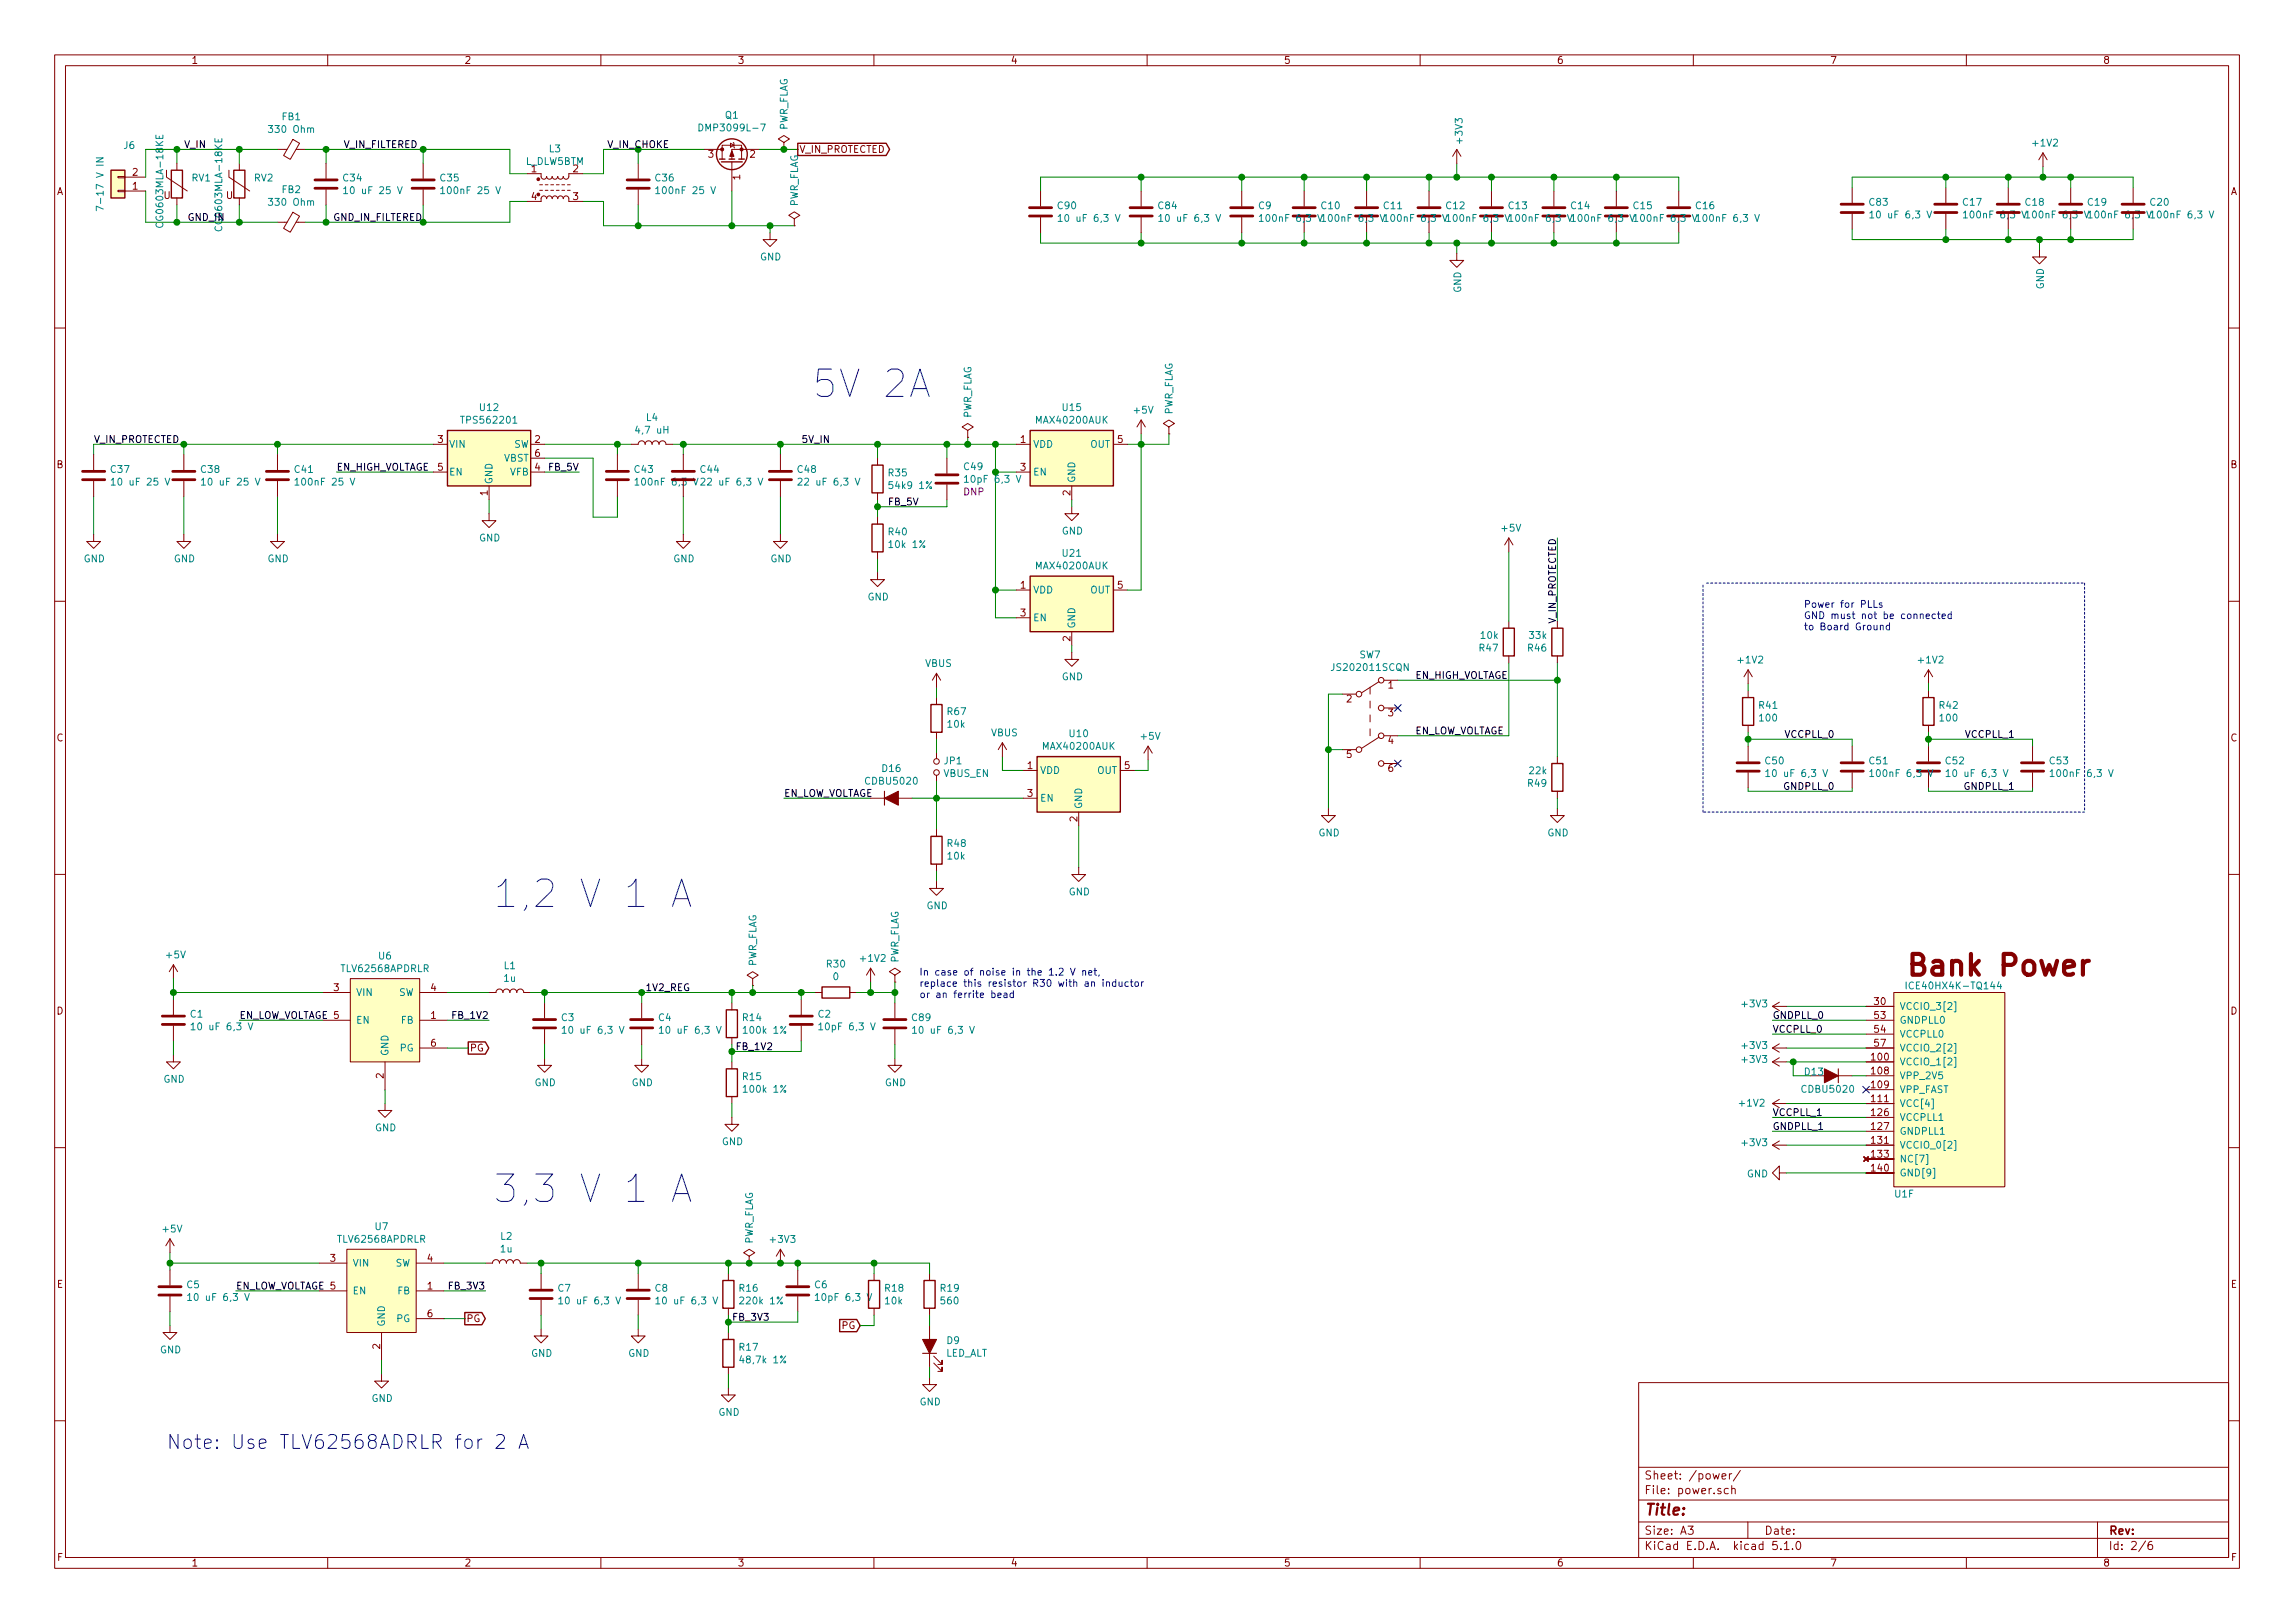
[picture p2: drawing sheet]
<svg xmlns="http://www.w3.org/2000/svg" width="420mm" height="297mm" viewBox="0 0 420 297" stroke-linecap="round" stroke-linejoin="round" font-family="sans-serif">
<defs><g id="words">
<g font-size="7" fill="#0000c2">
<text x="148.6" y="72.8">5V 2A</text>
<text x="90.2" y="166.2">1,2 V 1 A</text>
<text x="90.2" y="220.1">3,3 V 1 A</text>
</g>
<text font-size="5.3" fill="#840000" x="350.8" y="178.6">Bank Power</text>
<text font-size="3.5" fill="#0000c2" x="30.5" y="265.2">Note: Use TLV62568ADRLR for 2 A</text>
<text font-size="2.8" fill="#840000" x="301" y="277.3">Title:</text>
<g font-size="2.1" fill="#840000">
<text x="301" y="273.5">File: power.sch</text>
<text x="301" y="270.8">Sheet: /power/</text>
<text x="301" y="280.9">Size: A3</text>
<text x="323" y="280.9">Date:</text>
<text x="386" y="280.9">Rev:</text>
<text x="301" y="283.7">KiCad E.D.A. kicad 5.1.0</text>
<text x="386" y="283.7">Id: 2/6</text>
</g>
<g font-size="1.8" fill="#840000">
<text x="35" y="11.7">1</text>
<text x="85" y="11.7">2</text>
<text x="135" y="11.7">3</text>
<text x="185" y="11.7">4</text>
<text x="235" y="11.7">5</text>
<text x="285" y="11.7">6</text>
<text x="335" y="11.7">7</text>
<text x="385" y="11.7">8</text>
<text x="129.7" y="28.9">3</text>
<text x="137.3" y="28.9">2</text>
<text x="146.3" y="28">V_IN_PROTECTED</text>
<text x="10.4" y="35.7">A</text>
<text x="24.3" y="34.7">1</text>
<text x="24.3" y="32.2">2</text>
<text x="104.9" y="31.5">2</text>
<text x="135.5" y="32.9" transform="rotate(-90 135.5 32.9)">1</text>
<text x="408.4" y="35.7">A</text>
<text x="30" y="36.4">U</text>
<text x="41.4" y="36.4">U</text>
<text x="97.3" y="36.6">4</text>
<text x="104.9" y="36.6">3</text>
<text x="80.2" y="81.1">3</text>
<text x="97.9" y="81.1">2</text>
<text x="97.9" y="83.6">6</text>
<text x="186.8" y="81.1">1</text>
<text x="204.6" y="81.1">5</text>
<text x="10.4" y="85.7">B</text>
<text x="80.2" y="86.1">5</text>
<text x="97.9" y="86.1">4</text>
<text x="186.8" y="86.1">3</text>
<text x="408.4" y="85.7">B</text>
<text x="89.3" y="90.7" transform="rotate(-90 89.3 90.7)">1</text>
<text x="196" y="90.7" transform="rotate(-90 196 90.7)">2</text>
<text x="186.8" y="107.7">1</text>
<text x="204.6" y="107.7">5</text>
<text x="186.8" y="112.8">3</text>
<text x="196" y="117.4" transform="rotate(-90 196 117.4)">2</text>
<text x="246.5" y="128.6">2</text>
<text x="254.2" y="126">1</text>
<text x="254.2" y="131.1">3</text>
<text x="10.4" y="135.7">C</text>
<text x="254.2" y="136.2">4</text>
<text x="408.4" y="135.7">C</text>
<text x="188.1" y="140.8">1</text>
<text x="205.9" y="140.8">5</text>
<text x="246.5" y="138.7">5</text>
<text x="254.2" y="141.3">6</text>
<text x="188.1" y="145.8">3</text>
<text x="197.2" y="150.4" transform="rotate(-90 197.2 150.4)">2</text>
<text x="10.4" y="185.7">D</text>
<text x="61.1" y="181.4">3</text>
<text x="78.9" y="181.4">4</text>
<text x="343.2" y="183.9">30</text>
<text x="408.4" y="185.7">D</text>
<text x="78.9" y="186.5">1</text>
<text x="78.9" y="191.6">6</text>
<text x="343.2" y="191.6">57</text>
<text x="343.2" y="189">54</text>
<text x="343.2" y="186.5">53</text>
<text x="70.2" y="197.4" transform="rotate(-90 70.2 197.4)">2</text>
<text x="86" y="192.4">PG</text>
<text x="342.7" y="196.6">108</text>
<text x="342.7" y="194.1">100</text>
<text x="342.7" y="201.7">111</text>
<text x="342.7" y="199.2">109</text>
<text x="342.7" y="209.3">131</text>
<text x="342.7" y="206.8">127</text>
<text x="342.7" y="204.3">126</text>
<text x="342.7" y="214.4">140</text>
<text x="342.7" y="211.9">133</text>
<text x="60.5" y="230.9">3</text>
<text x="78.3" y="230.9">4</text>
<text x="10.4" y="235.7">E</text>
<text x="78.3" y="236">1</text>
<text x="408.4" y="235.7">E</text>
<text x="78.3" y="241.1">6</text>
<text x="85.3" y="242">PG</text>
<text x="154.1" y="243.2">PG</text>
<text x="69.6" y="246.9" transform="rotate(-90 69.6 246.9)">2</text>
<text x="10.5" y="285.7">F</text>
<text x="35" y="286.7">1</text>
<text x="85" y="286.7">2</text>
<text x="135" y="286.7">3</text>
<text x="185" y="286.7">4</text>
<text x="235" y="286.7">5</text>
<text x="285" y="286.7">6</text>
<text x="335" y="286.7">7</text>
<text x="385" y="286.7">8</text>
<text x="408.5" y="285.7">F</text>
</g>
<g font-size="1.8" fill="#008484">
<text x="51.7" y="22">FB1</text>
<text x="132.8" y="21.7">Q1</text>
<text x="22.7" y="27.3">J6</text>
<text x="49.6" y="24.3">330 Ohm</text>
<text x="100.6" y="27.9">L3</text>
<text x="128.7" y="24">DMP3099L-7</text>
<text x="144.2" y="24" transform="rotate(-90 144.2 24)">PWR_FLAG</text>
<text x="267.8" y="26.1" transform="rotate(-90 267.8 26.1)">+3V3</text>
<text x="372.3" y="26.8">+1V2</text>
<text x="35.2" y="33.2">RV1</text>
<text x="46.6" y="33.2">RV2</text>
<text x="51.7" y="35.3">FB2</text>
<text x="62.9" y="33.2">C34</text>
<text x="63.9" y="35.5">10 uF 25 V</text>
<text x="80.7" y="33.2">C35</text>
<text x="81.5" y="35.5">100nF 25 V</text>
<text x="96.2" y="30.2">L_DLW5BTM</text>
<text x="97.3" y="31.5">1</text>
<text x="120" y="33.2">C36</text>
<text x="120.9" y="35.5">100nF 25 V</text>
<text x="19" y="37.4" transform="rotate(-90 19 37.4)">7-17 V IN</text>
<text x="29.9" y="40.9" transform="rotate(-90 29.9 40.9)">CG0603MLA-18KE</text>
<text x="40.7" y="41.5" transform="rotate(-90 40.7 41.5)">CG0603MLA-18KE</text>
<text x="49.6" y="37.7">330 Ohm</text>
<text x="146.1" y="38" transform="rotate(-90 146.1 38)">PWR_FLAG</text>
<text x="193.7" y="38.3">C90</text>
<text x="194.7" y="40.6">10 uF 6,3 V</text>
<text x="212.1" y="38.3">C84</text>
<text x="213.1" y="40.6">10 uF 6,3 V</text>
<text x="230.5" y="38.3">C9</text>
<text x="231.4" y="40.6">100nF 6,3 V</text>
<text x="242" y="38.3">C10</text>
<text x="242.8" y="40.6">100nF 6,3 V</text>
<text x="253.4" y="38.3">C11</text>
<text x="254.3" y="40.6">100nF 6,3 V</text>
<text x="264.8" y="38.3">C12</text>
<text x="265.7" y="40.6">100nF 6,3 V</text>
<text x="276.3" y="38.3">C13</text>
<text x="277.1" y="40.6">100nF 6,3 V</text>
<text x="287.7" y="38.3">C14</text>
<text x="288.6" y="40.6">100nF 6,3 V</text>
<text x="299.1" y="38.3">C15</text>
<text x="300" y="40.6">100nF 6,3 V</text>
<text x="310.5" y="38.3">C16</text>
<text x="311.4" y="40.6">100nF 6,3 V</text>
<text x="342.3" y="37.7">C83</text>
<text x="343.3" y="40">10 uF 6,3 V</text>
<text x="359.4" y="37.7">C17</text>
<text x="360.3" y="40">100nF 6,3 V</text>
<text x="370.9" y="37.7">C18</text>
<text x="371.8" y="40">100nF 6,3 V</text>
<text x="382.3" y="37.7">C19</text>
<text x="383.2" y="40">100nF 6,3 V</text>
<text x="393.7" y="37.7">C20</text>
<text x="394.6" y="40">100nF 6,3 V</text>
<text x="139.1" y="47.7">GND</text>
<text x="267.5" y="53.6" transform="rotate(-90 267.5 53.6)">GND</text>
<text x="374.2" y="53" transform="rotate(-90 374.2 53)">GND</text>
<text x="84.9" y="77.5">TPS562201</text>
<text x="87.9" y="75.2">U12</text>
<text x="118.4" y="77">L4</text>
<text x="177.9" y="76.7" transform="rotate(-90 177.9 76.7)">PWR_FLAG</text>
<text x="189.9" y="77.5">MAX40200AUK</text>
<text x="194.6" y="75.2">U15</text>
<text x="207.7" y="75.7">+5V</text>
<text x="214.7" y="76.1" transform="rotate(-90 214.7 76.1)">PWR_FLAG</text>
<text x="82.2" y="82">VIN</text>
<text x="94.1" y="82">SW</text>
<text x="116.7" y="79.4">4,7 uH</text>
<text x="189.1" y="82">VDD</text>
<text x="199.6" y="82">OUT</text>
<text x="20.3" y="86.5">C37</text>
<text x="21.3" y="88.9">10 uF 25 V</text>
<text x="36.9" y="86.5">C38</text>
<text x="37.8" y="88.9">10 uF 25 V</text>
<text x="54" y="86.5">C41</text>
<text x="54.8" y="88.9">100nF 25 V</text>
<text x="82.2" y="87">EN</text>
<text x="90.2" y="88.7" transform="rotate(-90 90.2 88.7)">GND</text>
<text x="92.2" y="84.5">VBST</text>
<text x="93.4" y="87">VFB</text>
<text x="116.2" y="86.5">C43</text>
<text x="117.1" y="88.9">100nF 6,3 V</text>
<text x="128.3" y="86.5">C44</text>
<text x="129.3" y="88.9">22 uF 6,3 V</text>
<text x="146.1" y="86.5">C48</text>
<text x="147.1" y="88.9">22 uF 6,3 V</text>
<text x="162.7" y="87.2">R35</text>
<text x="163.2" y="89.5">54k9 1%</text>
<text x="176.6" y="86">C49</text>
<text x="177.3" y="88.4">10pF 6,3 V</text>
<text x="189.1" y="87">EN</text>
<text x="196.8" y="88.4" transform="rotate(-90 196.8 88.4)">GND</text>
<text x="87.7" y="99.1">GND</text>
<text x="162.7" y="98">R40</text>
<text x="163" y="100.3">10k 1%</text>
<text x="194.4" y="97.8">GND</text>
<text x="194.6" y="101.9">U21</text>
<text x="275" y="97.3">+5V</text>
<text x="15.3" y="102.9">GND</text>
<text x="31.8" y="102.9">GND</text>
<text x="49" y="102.9">GND</text>
<text x="123.3" y="102.9">GND</text>
<text x="141" y="102.9">GND</text>
<text x="189.9" y="104.2">MAX40200AUK</text>
<text x="158.8" y="109.9">GND</text>
<text x="189.1" y="108.6">VDD</text>
<text x="189.1" y="113.7">EN</text>
<text x="199.6" y="108.6">OUT</text>
<text x="196.8" y="115.1" transform="rotate(-90 196.8 115.1)">GND</text>
<text x="270.9" y="119.2">R47</text>
<text x="271.2" y="116.9">10k</text>
<text x="279.8" y="119.2">R46</text>
<text x="280.1" y="116.9">33k</text>
<text x="169.4" y="122.1">VBUS</text>
<text x="194.4" y="124.5">GND</text>
<text x="244.2" y="122.8">JS202011SCQN</text>
<text x="248.9" y="120.5">SW7</text>
<text x="318.3" y="121.4">+1V2</text>
<text x="351.4" y="121.4">+1V2</text>
<text x="173.5" y="130.9">R67</text>
<text x="322.1" y="129.7">R41</text>
<text x="355.1" y="129.7">R42</text>
<text x="173.6" y="133.2">10k</text>
<text x="181.5" y="134.8">VBUS</text>
<text x="191.2" y="137.2">MAX40200AUK</text>
<text x="195.9" y="134.9">U10</text>
<text x="209" y="135.4">+5V</text>
<text x="322.2" y="132">100</text>
<text x="355.2" y="132">100</text>
<text x="158.7" y="143.6">CDBU5020</text>
<text x="161.6" y="141.3">D16</text>
<text x="172.7" y="142.2">VBUS_EN</text>
<text x="172.9" y="139.9">JP1</text>
<text x="190.4" y="141.6">VDD</text>
<text x="200.9" y="141.6">OUT</text>
<text x="280.1" y="141.7">22k</text>
<text x="323.2" y="139.9">C50</text>
<text x="324.3" y="142.2">10 uF 6,3 V</text>
<text x="342.3" y="139.9">C51</text>
<text x="343.2" y="142.2">100nF 6,3 V</text>
<text x="356.3" y="139.9">C52</text>
<text x="357.3" y="142.2">10 uF 6,3 V</text>
<text x="375.3" y="139.9">C53</text>
<text x="376.2" y="142.2">100nF 6,3 V</text>
<text x="190.4" y="146.7">EN</text>
<text x="198.1" y="148.1" transform="rotate(-90 198.1 148.1)">GND</text>
<text x="279.8" y="144">R49</text>
<text x="173.5" y="155">R48</text>
<text x="241.4" y="153.1">GND</text>
<text x="283.3" y="153.1">GND</text>
<text x="173.6" y="157.3">10k</text>
<text x="169.6" y="166.4">GND</text>
<text x="195.7" y="163.9">GND</text>
<text x="30.5" y="175.4">+5V</text>
<text x="62.7" y="177.9">TLV62568APDRLR</text>
<text x="69.4" y="175.6">U6</text>
<text x="92.3" y="179.7">1u</text>
<text x="92.3" y="177.4">L1</text>
<text x="138.5" y="177" transform="rotate(-90 138.5 177)">PWR_FLAG</text>
<text x="151.4" y="177.1">R30</text>
<text x="152.6" y="179.4">0</text>
<text x="157.7" y="176">+1V2</text>
<text x="164.5" y="176.4" transform="rotate(-90 164.5 176.4)">PWR_FLAG</text>
<text x="65.2" y="182.3">VIN</text>
<text x="73" y="182.3">SW</text>
<text x="319.1" y="184.4">+3V3</text>
<text x="347.7" y="184.8">VCCIO_3[2]</text>
<text x="349.9" y="181.1">ICE40HX4K-TQ144</text>
<text x="34.9" y="186.2">C1</text>
<text x="36" y="188.6">10 uF 6,3 V</text>
<text x="65.2" y="187.4">EN</text>
<text x="73.5" y="187.4">FB</text>
<text x="102.8" y="186.9">C3</text>
<text x="103.9" y="189.2">10 uF 6,3 V</text>
<text x="120.6" y="186.9">C4</text>
<text x="121.7" y="189.2">10 uF 6,3 V</text>
<text x="136" y="186.9">R14</text>
<text x="136.5" y="189.2">100k 1%</text>
<text x="149.8" y="186.2">C2</text>
<text x="150.6" y="188.6">10pF 6,3 V</text>
<text x="167" y="186.9">C89</text>
<text x="168" y="189.2">10 uF 6,3 V</text>
<text x="319.1" y="192">+3V3</text>
<text x="347.7" y="189.9">VCCPLL0</text>
<text x="347.7" y="187.4">GNDPLL0</text>
<text x="71.1" y="193.3" transform="rotate(-90 71.1 193.3)">GND</text>
<text x="73.3" y="192.4">PG</text>
<text x="136" y="197.7">R15</text>
<text x="319.1" y="194.5">+3V3</text>
<text x="330.5" y="196.8">D13</text>
<text x="347.7" y="197.5">VPP_2V5</text>
<text x="347.7" y="195">VCCIO_1[2]</text>
<text x="347.7" y="192.4">VCCIO_2[2]</text>
<text x="29.9" y="198.2">GND</text>
<text x="97.9" y="198.8">GND</text>
<text x="115.6" y="198.8">GND</text>
<text x="136.5" y="200">100k 1%</text>
<text x="162" y="198.8">GND</text>
<text x="318.6" y="202.5">+1V2</text>
<text x="330.1" y="200">CDBU5020</text>
<text x="347.7" y="202.6">VCC[4]</text>
<text x="347.7" y="200.1">VPP_FAST</text>
<text x="68.7" y="207">GND</text>
<text x="132.2" y="209.6">GND</text>
<text x="319.1" y="209.8">+3V3</text>
<text x="347.7" y="207.7">GNDPLL1</text>
<text x="347.7" y="205.1">VCCPLL1</text>
<text x="319.8" y="215.5">GND</text>
<text x="347.7" y="215.3">GND[9]</text>
<text x="347.7" y="212.8">NC[7]</text>
<text x="347.7" y="210.2">VCCIO_0[2]</text>
<text x="346.9" y="219.2">U1F</text>
<text x="29.9" y="225.6">+5V</text>
<text x="62.1" y="227.4">TLV62568APDRLR</text>
<text x="68.7" y="225.1">U7</text>
<text x="91.7" y="226.9">L2</text>
<text x="137.8" y="227.8" transform="rotate(-90 137.8 227.8)">PWR_FLAG</text>
<text x="141.2" y="227.5">+3V3</text>
<text x="64.5" y="231.8">VIN</text>
<text x="72.3" y="231.8">SW</text>
<text x="91.7" y="229.2">1u</text>
<text x="34.2" y="235.8">C5</text>
<text x="35.3" y="238.1">10 uF 6,3 V</text>
<text x="64.5" y="236.9">EN</text>
<text x="72.8" y="236.9">FB</text>
<text x="102.2" y="236.4">C7</text>
<text x="103.3" y="238.7">10 uF 6,3 V</text>
<text x="120" y="236.4">C8</text>
<text x="121.1" y="238.7">10 uF 6,3 V</text>
<text x="135.4" y="236.4">R16</text>
<text x="135.9" y="238.7">220k 1%</text>
<text x="149.2" y="235.8">C6</text>
<text x="150" y="238.1">10pF 6,3 V</text>
<text x="162.1" y="236.4">R18</text>
<text x="162.1" y="238.7">10k</text>
<text x="172.2" y="236.4">R19</text>
<text x="172.4" y="238.7">560</text>
<text x="70.5" y="242.9" transform="rotate(-90 70.5 242.9)">GND</text>
<text x="72.6" y="242">PG</text>
<text x="173.4" y="246">D9</text>
<text x="29.3" y="247.7">GND</text>
<text x="97.2" y="248.3">GND</text>
<text x="115" y="248.3">GND</text>
<text x="135.4" y="247.2">R17</text>
<text x="135.9" y="249.5">48,7k 1%</text>
<text x="173" y="248.3">LED_ALT</text>
<text x="68" y="256.6">GND</text>
<text x="168.4" y="257.2">GND</text>
<text x="131.5" y="259.1">GND</text>
</g>
<g font-size="1.8">
<text x="33.7" y="27.1">V_IN</text>
<text x="62.9" y="27.1">V_IN_FILTERED</text>
<text x="111.1" y="27.1">V_IN_CHOKE</text>
<text x="34.3" y="40.4">GND_IN</text>
<text x="61" y="40.4">GND_IN_FILTERED</text>
<text x="17.1" y="81.1">V_IN_PROTECTED</text>
<text x="146.7" y="81.1">5V_IN</text>
<text x="61.6" y="86.1">EN_HIGH_VOLTAGE</text>
<text x="100.5" y="86.1">FB_5V</text>
<text x="162.8" y="92.5">FB_5V</text>
<text x="284.9" y="114.3" transform="rotate(-90 284.9 114.3)">V_IN_PROTECTED</text>
<text x="259.1" y="124.2">EN_HIGH_VOLTAGE</text>
<text x="259.1" y="134.4">EN_LOW_VOLTAGE</text>
<text x="326.9" y="135">VCCPLL_0</text>
<text x="359.9" y="135">VCCPLL_1</text>
<text x="143.5" y="145.8">EN_LOW_VOLTAGE</text>
<text x="326.7" y="144.6">GNDPLL_0</text>
<text x="359.7" y="144.6">GNDPLL_1</text>
<text x="118.1" y="181.4">1V2_REG</text>
<text x="43.8" y="186.5">EN_LOW_VOLTAGE 5</text>
<text x="83.1" y="186.5">FB_1V2</text>
<text x="324.5" y="186.5">GNDPLL_0</text>
<text x="324.5" y="189">VCCPLL_0</text>
<text x="135.1" y="192.2">FB_1V2</text>
<text x="324.5" y="206.8">GNDPLL_1</text>
<text x="324.5" y="204.3">VCCPLL_1</text>
<text x="43.2" y="236">EN_LOW_VOLTAGE 5</text>
<text x="82.4" y="236">FB_3V3</text>
<text x="134.5" y="241.7">FB_3V3</text>
</g>
<text font-size="1.8" fill="#840084" x="176.4" y="90.7">DNP</text>
<g font-size="1.8" fill="#0000c2">
<text x="330.2" y="111.2">Power for PLLs</text>
<text x="330.2" y="113.3">GND must not be connected</text>
<text x="330.2" y="115.4">to Board Ground</text>
<text x="168.3" y="178.5">In case of noise in the 1.2 V net,</text>
<text x="168.3" y="180.6">replace this resistor R30 with an inductor</text>
<text x="168.3" y="182.7">or an ferrite bead</text>
</g>
</g></defs>
<g fill="none" stroke="#840000" stroke-width=".18">
<path d="M10 10h400v277h-400zM12 12h396v273.1h-396zM60 10v2M110 10v2M160 10v2M210 10v2M260 10v2M310 10v2M360 10v2M21.6 32.3h1.3v.2h-1.3zM21.6 34.8h1.3v.3h-1.3zM22.9 35h3.8"/>
<path d="M22.9 32.4h3.8M30.5 31.2v1.2l3.8 2.6M32.4 29.9v1.3M32.4 36.2v1.3M41.9 31.2v1.2l3.8 2.6M43.8 29.9v1.3M43.8 36.2v1.3M50.8 27.3h1.8M53.6 25.5l1.2 .7-1.7 3-1.2-.7zM53.6 38.8l1.2 .8-1.7 2.9-1.2-.7zM54.2 27.3h1.7M59.7 29.9v2.8"/>
<path d="M59.7 34.7v2.8M77.5 29.9v2.8M77.5 34.7v2.8M96.5 36.9h2.6v-.7l.4-.3 .4 .1 .2 .4 .1-.4 .3-.1 .4 .1 .2 .4 .1-.4 .3-.1 .4 .1 .2 .4 .1-.4 .3-.1 .4 .1 .2 .4 .2-.4 .4-.1 .4 .3v.7h2.6M96.5 31.8h2.6v.7l.4 .3 .4-.1 .2-.4 .1 .3 .3 .2 .4-.1 .2-.4 .1 .3 .3 .2 .4-.1 .2-.4 .3 .5 .5-.1 .2-.4 .2 .4 .4 .1 .4-.3v-.7h2.6M98.8 34.8h.5M98.8 33.8h.5M99.8 34.8h.5M99.8 33.8h.5M100.8 34.8h.5M100.8 33.8h.5M101.9 34.8h.5"/>
<path d="M101.9 33.8h.5M102.9 34.8h.5M102.9 33.8h.5M103.9 34.8h.5M103.9 33.8h.5M116.8 29.9v2.8M116.8 34.7v2.8M128.9 27.3h3.3M132.2 27.3v-.7h3.6v2.5M132.2 27.3v1.8M133.7 26.2l.7 .4-.7 .4zM134 29.6v.2"/>
<path d="M134 29.9v5.1M134.2 26.1l.2 .1v.8l.1 .1M139.1 27.3h-5.1v1.8M143.5 26.1l1-.7-1-.6-1 .6 1 .7v1.2M143.5 27.3h.1M190.5 35v2.8M190.5 39.8v2.8M208.9 35v2.8M208.9 39.8v2.8M227.3 35v2.8M227.3 39.8v2.8M238.8 35v2.8"/>
<path d="M238.8 39.8v2.8M250.2 35v2.8M250.2 39.8v2.8M261.6 35v2.8M261.6 39.8v2.8M266.7 27.3l-.8 1.3M266.7 27.3v2.6M266.7 27.3l.8 1.3M273 35v2.8M273 39.8v2.8M284.5 35v2.8M284.5 39.8v2.8"/>
<path d="M295.9 35v2.8M295.9 39.8v2.8M307.3 35v2.8M307.3 39.8v2.8M339.1 34.3v2.8M339.1 39.2v2.7M356.2 34.3v2.8M356.2 39.2v2.7M367.7 34.3v2.8M367.7 39.2v2.7M374 28l-.7 1.2M374 28v2.5"/>
<path d="M374 28l.8 1.2M379.1 34.3v2.8M379.1 39.2v2.7M390.5 34.3v2.8M390.5 39.2v2.7M50.8 40.7h1.8M54.2 40.7h1.7M141 42.6v1.3h1.2l-1.2 1.2-1.3-1.2h1.3M145.4 40l1-.6-1-.6-1 .6 1 .6v1.3M145.4 41.3h.1M266.7 46.4v1.3h1.3l-1.3 1.2-1.3-1.2h1.3M373.4 45.8v1.2h1.2l-1.2 1.3-1.3-1.3h1.3"/>
<path d="M10 60h2M177.2 78.8l1-.7-1-.6-1.1 .6 1.1 .7v1.2M208.9 76.9v2.5M208.9 76.9l-.7 1.2M208.9 76.9l.8 1.2M214 78.1l1-.6-1-.6-1 .6 1 .6v1.3M214 79.4h.1M408 60h2M17.1 97.8v1.3h1.3l-1.3 1.3-1.2-1.3h1.2M17.1 83.2v2.8M17.1 88v2.8M33.7 97.8v1.3h1.2l-1.2 1.3-1.3-1.3h1.3"/>
<path d="M33.7 83.2v2.8M33.7 88v2.8M50.8 97.8v1.3h1.3l-1.3 1.3-1.3-1.3h1.3M50.8 83.2v2.8M50.8 88v2.8M79.4 81.3h2.5M79.4 86.4h2.5M89.5 94v1.3h1.3l-1.3 1.3-1.2-1.3h1.2M89.5 88.9v2.6M97.2 81.3h2.5M97.2 86.4h2.5M97.2 83.9h2.5"/>
<path d="M113 83.2v2.8M113 88v2.8M115.6 81.3h1.2a.63 .63 0 0 1 .7-.6 .63 .63 0 0 1 .6 .6 .63 .63 0 0 1 .6-.6 .63 .63 0 0 1 .7 .6 .63 .63 0 0 1 .6-.6 .63 .63 0 0 1 .6 .6 .63 .63 0 0 1 .7-.6 .63 .63 0 0 1 .6 .6h1.3M125.1 97.8v1.3h1.3l-1.3 1.3-1.3-1.3h1.3M125.1 83.2v2.8M125.1 88v2.8M142.9 97.8v1.3h1.2l-1.2 1.3-1.3-1.3h1.3M142.9 83.2v2.8M142.9 88v2.8M160.7 83.9v1.2M160.7 90.2v1.3M160.7 94.7v1.2"/>
<path d="M173.4 83.9v2.8M173.4 88.7v2.8M177.2 80h.1M186.1 81.3h2.5M186.1 86.4h2.5M196.2 92.7v1.3h1.3l-1.3 1.3-1.3-1.3h1.3M196.2 88.9v2.6M203.8 81.3h2.6M276.2 98.5v2.5M276.2 98.5l-.7 1.2M276.2 98.5l.8 1.2M10 110h2"/>
<path d="M160.7 104.8v1.3h1.2l-1.2 1.3-1.3-1.3h1.3M160.7 101v1.3M186.1 108h2.5M186.1 113.1h2.5M196.2 119.4v1.3h1.3l-1.3 1.3-1.3-1.3h1.3M196.2 115.6v2.5M203.8 108h2.6M276.2 113.7v1.3M285.1 113.7v1.3M408 110h2M171.4 123.2v2.6M171.4 127.7v1.2"/>
<path d="M171.4 134v1.3M171.4 137.8v1M171.4 123.2l-.7 1.3M171.4 123.2l.8 1.3M183.5 135.9l-.7 1.3M183.5 135.9v2.6M183.5 135.9l.8 1.3M210.2 136.6l-.8 1.2M210.2 136.6v2.5M210.2 136.6l.7 1.2M245.7 127h2.6M245.7 137.2h2.6"/>
<path d="M250.8 125.8v1.2M250.8 128.3v1.3M250.8 130.8v1.3M250.8 133.4v1.3M252.5 134.9l-3.2 2M252.5 124.8l-3.2 2M253.4 124.5h2.5M253.4 129.6h2.5M253.4 134.7h2.5M253.4 139.7h2.5M276.2 120.1v1.2M285.1 120.1v1.2"/>
<path d="M285.1 138.5v1.2M320 122.6v2.5M320 126.4v1.3M320 132.8v1.2M320 136.6v2.8M320 122.6l-.7 1.3M320 122.6l.8 1.3M339.1 136.6v2.8M353.1 122.6v2.5M353.1 126.4v1.3M353.1 132.8v1.2M353.1 136.6v2.8"/>
<path d="M353.1 122.6l-.8 1.3M353.1 122.6l.7 1.3M372.1 136.6v2.8M159.4 146.1h7.6M171.4 141.9v1M171.4 151.8v1.3M171.4 158.2v1.2M187.3 146.1h2.6M187.3 141h2.6M197.5 158.8v1.3h1.3l-1.3 1.2-1.3-1.2h1.3M197.5 148.6v2.6M205.1 141h2.5"/>
<path d="M243.2 148v1.3h1.3l-1.3 1.2-1.3-1.2h1.3M285.1 148v1.3h1.3l-1.3 1.2-1.3-1.2h1.3M285.1 144.8v1.3M320 141.4v2.8M339.1 141.4v2.8M353.1 141.4v2.8M372.1 141.4v2.8M10 160h2M31.7 176.6v2.5M31.7 176.6l-.7 1.2M31.7 176.6l.8 1.2M64.1 179.1h12.7v15.2h-12.7z"/>
<path d="M137.8 179.1l1-.6-1-.7-1 .7 1 .6v1.3M159.4 177.2l-.8 1.3M159.4 177.2v2.5M159.4 177.2l.7 1.3M163.8 178.5l1-.7-1-.6-1 .6 1 .7v1.2M163.8 179.7h.1M171.4 161.3v1.3h1.3l-1.3 1.3-1.2-1.3h1.2M408 160h2M31.7 193.1v1.2h1.3l-1.3 1.3-1.2-1.3h1.2M31.7 182.9v2.8M31.7 187.7v2.8M59.1 186.7h5"/>
<path d="M59.1 181.6h5M70.5 194.3v5.1M76.8 191.8h5.1M76.8 186.7h5.1M76.8 181.6h5.1M89.5 181.6h1.3a.63 .63 0 0 1 .6-.6 .63 .63 0 0 1 .7 .6 .63 .63 0 0 1 .6-.6 .63 .63 0 0 1 .6 .6 .63 .63 0 0 1 .7-.6 .63 .63 0 0 1 .6 .6 .63 .63 0 0 1 .6-.6 .63 .63 0 0 1 .7 .6h1.3M99.7 193.7v1.3h1.3l-1.3 1.3-1.3-1.3h1.3M99.7 183.6v2.7M99.7 188.4v2.8M117.5 193.7v1.3h1.2l-1.2 1.3-1.3-1.3h1.3M117.5 183.6v2.7M117.5 188.4v2.8"/>
<path d="M134 183.6v1.2M134 189.9v1.3M134 194.3v1.3M137.8 180.4h.1M146.7 182.9v2.8M146.7 187.7v2.8M149.2 181.6h1.3M155.6 181.6h1.2M163.8 193.7v1.3h1.3l-1.3 1.3-1.2-1.3h1.2M163.8 183.6v2.7M163.8 188.4v2.8M324.5 194.3h2.5"/>
<path d="M324.5 191.8h2.5M324.5 184.2h2.5M324.5 184.2l1.3 .7M324.5 191.8l1.3 .8M324.5 194.3l1.3 .8M325.8 183.4l-1.3 .8M325.8 191l-1.3 .8M325.8 193.6l-1.3 .7M334 196.9h5.1M341.6 199.4h5.1M341.6 196.9h5.1M341.6 194.3h5.1"/>
<path d="M341.6 191.8h5.1M341.6 189.3h5.1M341.6 186.7h5.1M341.6 184.2h5.1M346.7 181.6h20.3v35.6h-20.3zM10 210h2M70.5 202v1.2h1.3l-1.3 1.3-1.3-1.3h1.3M134 204.5v1.3h1.3l-1.3 1.2-1.3-1.2h1.3M134 200.7v1.3M324.5 209.6h2.5M324.5 202h2.5M324.5 202l1.3 .7"/>
<path d="M324.5 209.6l1.3 .7M325.8 214.7v-1.3l-1.3 1.3 1.3 1.2v-1.2h1.2M325.8 201.2l-1.3 .8M325.8 208.8l-1.3 .8M341.2 211.7l.8 .8M341.6 214.7h5.1M341.6 212.1h5.1M341.6 209.6h5.1M341.6 207h5.1M341.6 204.5h5.1M341.6 202h5.1M342 211.7l-.8 .8"/>
<path d="M408 210h2M31.1 226.7v2.6M31.1 232.4v2.8M31.1 237.3v2.8M31.1 226.7l-.7 1.3M31.1 226.7l.8 1.3M58.4 236.3h5.1M58.4 231.2h5.1M63.5 228.6h12.7v15.3h-12.7zM76.2 236.3h5.1M76.2 231.2h5.1M88.9 231.2h1.3a.63 .63 0 0 1 .6-.7 .63 .63 0 0 1 .6 .7 .63 .63 0 0 1 .7-.7 .63 .63 0 0 1 .6 .7 .63 .63 0 0 1 .6-.7 .63 .63 0 0 1 .7 .7 .63 .63 0 0 1 .6-.7 .63 .63 0 0 1 .6 .7h1.3"/>
<path d="M99.1 233.1v2.8M99.1 237.9v2.8M116.8 233.1v2.8M116.8 237.9v2.8M133.3 233.1v1.3M133.3 239.4v1.3M137.2 229.9l1-.6-1-.7-1.1 .7 1.1 .6v1.3M137.2 231.2h.1M142.9 228.6l-.8 1.3M142.9 228.6v2.6M142.9 228.6l.7 1.3M146 232.4v2.8"/>
<path d="M146 237.3v2.8M160 233.1v1.3M160 239.4v1.3M170.2 233.1v1.3M170.2 239.4v1.3M31.1 242.6v1.3h1.3l-1.3 1.2-1.3-1.2h1.3M69.8 251.5v1.3h1.3l-1.3 1.2-1.2-1.2h1.2M69.8 243.9v5.1M76.2 241.3h5.1M99.1 243.2v1.3h1.2l-1.2 1.3-1.3-1.3h1.3M116.8 243.2v1.3h1.3l-1.3 1.3-1.2-1.3h1.2M133.3 254v1.3h1.3l-1.3 1.3-1.2-1.3h1.2"/>
<path d="M133.3 243.9v1.2M133.3 250.2v1.3M170.2 252.1v1.3h1.2l-1.2 1.3-1.3-1.3h1.3M170.2 242.6v7.6M170.9 249.5l1.6 1.5v-.8v.8h-.8M170.9 248.2l1.6 1.5v-.7v.7h-.8M300 253h108v32.1h-108zM10 260h2M300 278.5h108M300 274.5h108M300 268.5h108M309 279.3h1l-.5 .6 .4 .1v.7l-.2 .1-.7-.1"/>
<path d="M315.3 270.2l.7-.1-.1-.3-.4-.1-.2 .2v.7h.6M316.4 272.5l-.4-.1-.3 .3v.6l.3 .1 .4-.1M316.6 269.7v1M317 272.5l.2-.1 .4 .1 .1 .9M317 269.7l-.4 .3M317 271.9v1.5M318.6 269.1l-1.3 2M320 278.5v3M384 278.5v6.6M408 260h2M60 285.1v1.9M110 285.1v1.9"/>
<path d="M160 285.1v1.9M210 285.1v1.9M260 285.1v1.9M300 281.5h108M310 285.1v1.9M325.3 282.1h-.7l-.1 .7 .2-.1h.5l.2 .3-.1 .5-.2 .1-.6-.1M326 283.5v.1M326.7 282.5l.4-.4v1.5M326.7 283.6h.8M328.2 283.5v.1M329 282.3l.3-.2a.94 .94 0 0 1 0 1.5 .79 .79 0 0 1-.3-1.3zM360 285.1v1.9"/>
<path d="M392.8 282l-1.3 2M394 282.1l-.5 .1a.96 .96 0 0 0 0 1.4l.5-.1 .1-.5-.3-.3h-.4l-.2 .3"/>
<circle cx="171.5" cy="139.4" r=".51"/>
<circle cx="248.8" cy="137.2" r=".51"/>
<circle cx="248.8" cy="127" r=".51"/>
<circle cx="252.9" cy="124.5" r=".51"/>
<circle cx="252.9" cy="129.6" r=".51"/>
<circle cx="252.9" cy="139.7" r=".51"/>
<circle cx="252.9" cy="134.7" r=".51"/>
<circle cx="171.5" cy="141.4" r=".51"/>
</g>
<g fill="#ffffc2" stroke="#ffffc2" stroke-width=".18">
<path d="M346.7 181.6h20.3v35.6h-20.3z"/>
<path d="M64.1 179.1h12.7v15.2h-12.7z"/>
<path d="M63.5 228.6h12.7v15.3h-12.7z"/>
<path d="M20.3 31.2h2.6v5h-2.6z"/>
<path d="M189.9 138.5h15.2v10.1h-15.2z"/>
<path d="M188.6 105.4h15.2v10.2h-15.2z"/>
<path d="M188.6 78.8h15.2v10.1h-15.2z"/>
<path d="M81.9 78.8h15.3v10.1h-15.3z"/>
</g>
<g fill="none" stroke="#008484" stroke-width=".18">
<path d="M17.6 28.9h1.3l-1.3 .7h1.3M18.9 38.3l-1.3-.6v.9M28.5 24.7v.6h1.3v-.6M29.2 24.9v.4M39.3 25.4v.6h1.3v-.6M40 25.6v.4M56.9 23.6l.1-.2 .4 .1v.7M56.9 36.9l.1-.2 .4 .1v.8M62.9 34.5l.4-.3v1.2M62.9 35.4h.8M72.8 34.2l.4 1.2 .4-1.2M80.7 34.5l.4-.3v1.2"/>
<path d="M80.7 35.4h.7M90.8 34.2l.4 1.2 .4-1.2M120 34.5l.4-.3v1.2M120 35.4h.8M128 22.7a.64 .64 0 0 1 .7 .6 .64 .64 0 0 1-.7 .7zM130.1 34.2l.5 1.2 .4-1.2M139.3 22.7h.8l-.5 1.3M193.7 39.6l.4-.3v1.2M204.2 39.3l.4 1.2 .5-1.2M212.1 39.6l.4-.3v1.2M222.6 39.3l.4 1.2 .5-1.2M230.6 39.6l.3-.3v1.2"/>
<path d="M241.2 39.3l.5 1.2 .4-1.2M242 39.6l.3-.3v1.2M252.7 39.3l.4 1.2 .4-1.2M253.4 39.6l.4-.3v1.2M264.1 39.3l.4 1.2 .4-1.2M264.8 39.6l.4-.3v1.2M275.5 39.3l.5 1.2 .4-1.2M276.3 39.6l.3-.3v1.2M287 39.3l.4 1.2 .4-1.2M287.7 39.6l.4-.3v1.2M298.4 39.3l.4 1.2 .4-1.2M299.1 39.6l.4-.3v1.2"/>
<path d="M309.8 39.3l.5 1.2 .4-1.2M310.6 39.6l.3-.3v1.2M321.3 39.3l.4 1.2 .4-1.2M342.3 39l.4-.4v1.3M342.3 39.9h.8M352.8 38.6l.4 1.3 .4-1.3M359.5 39l.3-.4v1.3M359.5 39.9h.7M370.2 38.6l.4 1.3 .4-1.3M370.9 39l.3-.4v1.3M370.9 39.9h.7M381.6 38.6l.4 1.3 .4-1.3"/>
<path d="M382.3 39l.4-.4v1.3M382.3 39.9h.7M393 38.6l.4 1.3 .5-1.3M393.8 39l.3-.4v1.3M393.8 39.9h.7M404.4 38.6l.5 1.3 .4-1.3M28.7 40.8a.6 .6 0 0 0 .4 .9 .6 .6 0 0 0 .7-.6l-.1-.3M39.5 41.5a.6 .6 0 0 0 .4 .8 .6 .6 0 0 0 .7-.6l-.1-.2M193.7 40.5h.8M212.1 40.5h.8M230.6 40.5h.7M242 40.5h.7"/>
<path d="M253.4 40.5h.7M264.8 40.5h.8M276.3 40.5h.7M287.7 40.5h.7M299.1 40.5h.7M310.6 40.5h.7M93.9 77.5h.7M20.4 87.9l.3-.4v1.3M20.4 88.8h.7M30.2 87.5l.5 1.3 .4-1.3M36.9 87.9l.3-.4v1.3M36.9 88.8h.7"/>
<path d="M46.7 87.5l.5 1.3 .4-1.3M54 87.9l.4-.4v1.3M54 88.8h.7M64.1 87.5l.4 1.3 .4-1.3M116.3 87.9l.3-.4v1.3M116.3 88.8h.7M126.9 87.5l.5 1.3 .4-1.3M128.3 87.6l.5-.1 .3 .4-.8 .9h.8M138.8 87.5l.4 1.3 .4-1.3M146.1 87.6l.5-.1 .2 .4-.8 .9h.8M156.6 87.5l.4 1.3 .4-1.3M176.6 87.4l.3-.4v1.3"/>
<path d="M176.6 88.3h.7M186.1 87l.4 1.3 .4-1.3M257.8 121.4v1.3l-.7-1.3v1.3M323.3 141.2l.3-.3v1.2M323.3 142.1h.7M333.7 140.9l.5 1.2 .4-1.2M342.3 141.2l.4-.3v1.2M342.3 142.1h.7M353 140.9l.4 1.2 .4-1.2M356.3 141.2l.4-.3v1.2M356.3 142.1h.7M366.8 140.9l.4 1.2 .4-1.2"/>
<path d="M375.3 141.2l.4-.3v1.2M375.3 142.1h.7M386 140.9l.5 1.2 .4-1.2M349 179.7v1.3M366 179.7l-.3 .9h.7M35 187.6l.4-.4v1.3M35 188.5h.7M45.4 187.2l.5 1.3 .4-1.3M102.9 188.2l.4-.4v1.3M102.9 189.1h.8M113.4 187.8l.4 1.3 .4-1.3M120.7 188.2l.4-.4v1.3"/>
<path d="M120.7 189.1h.7M131.2 187.8l.4 1.3 .4-1.3M149.9 187.6l.4-.4v1.3M149.9 188.5h.7M159.4 187.2l.4 1.3 .4-1.3M167.1 188.2l.3-.4v1.3M167.1 189.1h.7M177.5 187.8l.5 1.3 .4-1.3M357.8 193.5h.3v1.8h-.3M357.8 191h.3v1.8h-.3M357.8 183.3h.3v1.9h-.3M366.3 180.1v.9"/>
<path d="M352.6 211.3h.3v1.8h-.3M353.6 201.1h.3v1.9h-.3M353.9 213.8h.3v1.9h-.3M357.8 208.7h.3v1.9h-.3M34.3 237.1l.4-.4v1.3M34.3 238h.8M44.8 236.7l.4 1.3 .4-1.3M102.3 237.7l.4-.3v1.2M102.3 238.6h.7M112.8 237.4l.4 1.2 .4-1.2M120.1 237.7l.3-.3v1.2M120.1 238.6h.7"/>
<path d="M130.5 237.4l.5 1.2 .4-1.2M149.3 237.1l.3-.4v1.3M149.3 238h.7M158.7 236.7l.5 1.3 .4-1.3M143.8 248.2l-.9 1.2"/>
<circle cx="143.7" cy="249.3" r=".18"/>
</g>
<path d="M255.3 129l1.2 1.2M255.3 139.1l1.2 1.2M256.5 129l-1.2 1.2M256.5 139.1l-1.2 1.2M341 198.8l1.2 1.2M342.2 198.8l-1.2 1.2" fill="none" stroke="#000084" stroke-width=".18"/>
<g fill="none" stroke="#008400" stroke-width=".18">
<path d="M26.7 35v5.7h24.1M32.4 27.3v2.6M32.4 37.5v3.2M43.8 27.3v2.6M43.8 37.5v3.2M50.8 27.3h-24.1v5.1M55.9 27.3h37.4v4.5h3.2M59.7 27.3v2.6M59.7 37.5v3.2M77.5 27.3v2.6M77.5 37.5v3.2M96.5 36.9h-3.2v3.8h-37.4"/>
<path d="M106.7 36.9h3.8v4.4h34.9M116.8 27.3v2.6M116.8 37.5v3.8M128.9 27.3h-18.4v4.5h-3.8M134 35v6.3M139.1 27.3h6.9M190.5 35v-2.6h116.8v2.6M208.9 32.4v2.6M227.3 32.4v2.6M238.8 32.4v2.6M250.2 32.4v2.6M261.6 32.4v2.6"/>
<path d="M266.7 29.9v2.5M273 32.4v2.6M284.5 32.4v2.6M295.9 32.4v2.6M339.1 34.3v-1.9h51.4v1.9M356.2 32.4v1.9M367.7 32.4v1.9M374 30.5v1.9M379.1 32.4v1.9M141 41.3v1.3M190.5 42.6v1.9h116.8v-1.9M208.9 42.6v1.9"/>
<path d="M227.3 42.6v1.9M238.8 42.6v1.9M250.2 42.6v1.9M261.6 42.6v1.9M266.7 44.5v1.9M273 42.6v1.9M284.5 42.6v1.9M295.9 42.6v1.9M339.1 41.9v2h51.4v-2M356.2 41.9v2M367.7 41.9v2M373.4 43.9v1.9"/>
<path d="M379.1 41.9v2M208.9 79.4v28.6h-2.5M214 79.4v1.9h-7.6M17.1 90.8v7M33.7 81.3v1.9M33.7 90.8v7M50.8 81.3v1.9M50.8 90.8v7M61.6 86.4h17.8M79.4 81.3h-62.3v1.9M89.5 91.5v2.5M99.7 81.3h15.9"/>
<path d="M99.7 86.4h6.3M99.7 83.9h8.9v10.8h4.4v-3.9M113 81.3v1.9M123.2 81.3h62.9M125.1 81.3v1.9M125.1 90.8v7M142.9 81.3v1.9M142.9 90.8v7M160.7 81.3v2.6M160.7 91.5v3.2M173.4 81.3v2.6M173.4 91.5v1.2h-12.7"/>
<path d="M177.2 80v1.3M182.2 81.3v31.8h3.9M182.2 86.4h3.9M196.2 91.5v1.2M285.1 98.5v15.2M160.7 102.3v2.5M182.2 108h3.9M196.2 118.1v1.3M276.2 101v12.7M171.4 125.8v1.9M171.4 135.3v2.5M183.5 138.5v2.5h3.8"/>
<path d="M210.2 139.1v1.9h-2.6M243.2 137.2h2.5M245.7 127h-2.5v21M255.9 124.5h29.2M276.2 121.3v13.4h-20.3M285.1 121.3v17.2M320 135.3h19.1v1.3M320 125.1v1.3M320 134v2.6M353.1 125.1v1.3M353.1 134v2.6M353.1 135.3h19v1.3"/>
<path d="M143.5 146.1h15.9M167 146.1h20.3M171.4 142.9v8.9M171.4 159.4v1.9M197.5 151.2v7.6M285.1 146.1v1.9M320 144.2v.6h19.1v-.6M353.1 144.2v.6h19v-.6M31.7 179.1v3.8M159.4 179.7v1.9M163.8 179.7v3.9M31.7 190.5v2.6"/>
<path d="M31.7 181.6h27.4M43.8 186.7h15.3M70.5 199.4v2.6M81.9 186.7h7.6M81.9 181.6h7.6M81.9 191.8h3.8M97.2 181.6h52M99.7 181.6v2M99.7 191.2v2.5M117.5 181.6v2M117.5 191.2v2.5M134 181.6v2"/>
<path d="M134 191.2v3.1M137.8 180.4v1.2M146.7 181.6v1.3M146.7 190.5v1.9h-12.7M156.8 181.6h7M163.8 191.2v2.5M324.5 186.7h17.1M324.5 189.3h17.1M327 184.2h14.6M327 191.8h14.6M327 194.3h14.6M328.3 194.3v2.6h3.2"/>
<path d="M339.1 196.9h2.5M134 202v2.5M324.5 207h17.1M324.5 204.5h17.1M327 214.7h14.6M327 202h14.6M327 209.6h14.6M31.1 229.3v3.1M31.1 231.2h27.3M43.2 236.3h15.2M81.3 236.3h7.6M81.3 231.2h7.6"/>
<path d="M96.5 231.2h73.7v1.9M99.1 231.2v1.9M116.8 231.2v1.9M133.3 231.2v1.9M146 231.2v1.2M160 231.2v1.9M31.1 240.1v2.5M69.8 249v2.5M81.3 241.3h3.8M99.1 240.7v2.5M116.8 240.7v2.5M133.3 240.7v3.2"/>
<path d="M133.3 251.5v2.5M146 240.1v1.9h-12.7M160 240.7v1.9h-2.5M170.2 240.7v1.9M170.2 250.2v1.9"/>
</g>
<g fill="none" stroke="#840000" stroke-width=".51">
<path d="M57.7 34.5h4M57.7 32.9h4M75.4 34.5h4.1M75.4 32.9h4.1M114.8 34.5h4.1M114.8 32.9h4.1M188.5 39.5h4M188.5 38h4M206.9 39.5h4M206.9 38h4M225.3 39.5h4.1M225.3 38h4.1"/>
<path d="M236.7 39.5h4.1M236.7 38h4.1M248.2 39.5h4M248.2 38h4M259.6 39.5h4.1M259.6 38h4.1M271 39.5h4.1M271 38h4.1M282.4 39.5h4.1M282.4 38h4.1M293.9 39.5h4M293.9 38h4"/>
<path d="M305.3 39.5h4.1M305.3 38h4.1M337.1 38.9h4M337.1 37.4h4M354.2 38.9h4.1M354.2 37.4h4.1M365.6 38.9h4.1M365.6 37.4h4.1M377.1 38.9h4M377.1 37.4h4M388.5 38.9h4.1M388.5 37.4h4.1"/>
<path d="M15.1 87.8h4.1M15.1 86.3h4.1M31.6 87.8h4.1M31.6 86.3h4.1M48.8 87.8h4M48.8 86.3h4M111 87.8h4.1M111 86.3h4.1M123.1 87.8h4M123.1 86.3h4M140.8 87.8h4.1M140.8 86.3h4.1"/>
<path d="M171.3 88.4h4.1M171.3 86.9h4.1M318 139.6h4.1M337.1 139.6h4M351 139.6h4.1M370.1 139.6h4M318 141.1h4.1M337.1 141.1h4M351 141.1h4.1M370.1 141.1h4M29.7 187.5h4.1M29.7 186h4.1"/>
<path d="M97.7 188.1h4M97.7 186.6h4M115.4 188.1h4.1M115.4 186.6h4.1M144.7 187.5h4M144.7 186h4M161.8 188.1h4.1M161.8 186.6h4.1M29.1 237h4M29.1 235.5h4M97 237.7h4.1M97 236.1h4.1"/>
<path d="M114.8 237.7h4.1M114.8 236.1h4.1M144 237h4.1M144 235.5h4.1"/>
</g>
<g fill="none" stroke="#840000" stroke-width=".25">
<path d="M20.3 31.2h2.6v5h-2.6zM31.4 31.2h2v5h-2zM42.8 31.2h2v5h-2zM131.7 29.1h1M132.1 29.6h3.8M133.5 29.1h1M135.3 29.1h1M146 26.2h16.2l.7 1.1-.7 1.2h-16.2zM81.9 78.8h15.3v10.1h-15.3zM188.6 78.8h15.2v10.1h-15.2zM159.6 95.9h2.1v5.1h-2.1zM159.6 85.1h2.1v5.1h-2.1z"/>
<path d="M188.6 105.4h15.2v10.2h-15.2zM275.2 115h2v5.1h-2zM284.1 115h2v5.1h-2zM170.4 128.9h2.1v5.1h-2.1zM189.9 138.5h15.2v10.1h-15.2zM284.1 139.7h2v5.1h-2zM319 127.7h2.1v5.1h-2.1zM352 127.7h2.1v5.1h-2.1zM170.4 153.1h2.1v5.1h-2.1zM85.7 190.7h3.1l.7 1.1-.7 1.1h-3.1zM133 184.8h2v5.1h-2zM133 195.6h2v5.1h-2z"/>
<path d="M150.5 180.6h5.1v2.1h-5.1zM132.3 234.4h2.1v5h-2.1zM159 234.4h2v5h-2zM169.2 234.4h2v5h-2zM85.1 240.2h3.1l.6 1.1-.6 1.2h-3.1zM132.3 245.1h2.1v5.1h-2.1zM153.7 241.5h3.1l.7 1.1-.7 1.1h-3.1z"/>
<circle cx="134" cy="28.2" r="2.82"/>
</g>
<g fill="#008400" stroke="#008400" stroke-width=".25">
<circle cx="134" cy="192.4" r=".51"/>
<circle cx="99.7" cy="181.6" r=".51"/>
<circle cx="117.5" cy="181.6" r=".51"/>
<circle cx="134" cy="181.6" r=".51"/>
<circle cx="133.4" cy="242" r=".51"/>
<circle cx="99.1" cy="231.2" r=".51"/>
<circle cx="116.8" cy="231.2" r=".51"/>
<circle cx="133.4" cy="231.2" r=".51"/>
<circle cx="137.2" cy="231.2" r=".51"/>
<circle cx="142.9" cy="231.2" r=".51"/>
<circle cx="160" cy="231.2" r=".51"/>
<circle cx="146.1" cy="231.2" r=".51"/>
<circle cx="374" cy="32.4" r=".51"/>
<circle cx="367.7" cy="32.4" r=".51"/>
<circle cx="379.1" cy="32.4" r=".51"/>
<circle cx="379.1" cy="43.9" r=".51"/>
<circle cx="367.7" cy="43.9" r=".51"/>
<circle cx="373.4" cy="43.9" r=".51"/>
<circle cx="31.8" cy="181.6" r=".51"/>
<circle cx="31.1" cy="231.2" r=".51"/>
<circle cx="32.4" cy="27.3" r=".51"/>
<circle cx="32.4" cy="40.7" r=".51"/>
<circle cx="43.8" cy="40.7" r=".51"/>
<circle cx="43.8" cy="27.3" r=".51"/>
<circle cx="59.7" cy="27.3" r=".51"/>
<circle cx="59.7" cy="40.7" r=".51"/>
<circle cx="77.5" cy="27.3" r=".51"/>
<circle cx="77.5" cy="40.7" r=".51"/>
<circle cx="134" cy="41.3" r=".51"/>
<circle cx="143.5" cy="27.3" r=".51"/>
<circle cx="328.3" cy="194.3" r=".51"/>
<circle cx="353.1" cy="135.3" r=".51"/>
<circle cx="320" cy="135.3" r=".51"/>
<circle cx="243.2" cy="137.2" r=".51"/>
<circle cx="116.8" cy="41.3" r=".51"/>
<circle cx="356.2" cy="32.4" r=".51"/>
<circle cx="356.2" cy="43.9" r=".51"/>
<circle cx="146.7" cy="181.6" r=".51"/>
<circle cx="137.8" cy="181.6" r=".51"/>
<circle cx="159.4" cy="181.6" r=".51"/>
<circle cx="163.8" cy="181.6" r=".51"/>
<circle cx="141" cy="41.3" r=".51"/>
<circle cx="227.3" cy="44.5" r=".51"/>
<circle cx="227.3" cy="32.4" r=".51"/>
<circle cx="266.7" cy="32.4" r=".51"/>
<circle cx="238.8" cy="32.4" r=".51"/>
<circle cx="250.2" cy="32.4" r=".51"/>
<circle cx="261.6" cy="32.4" r=".51"/>
<circle cx="273" cy="32.4" r=".51"/>
<circle cx="284.5" cy="32.4" r=".51"/>
<circle cx="295.9" cy="32.4" r=".51"/>
<circle cx="295.9" cy="44.5" r=".51"/>
<circle cx="284.5" cy="44.5" r=".51"/>
<circle cx="273" cy="44.5" r=".51"/>
<circle cx="261.6" cy="44.5" r=".51"/>
<circle cx="250.2" cy="44.5" r=".51"/>
<circle cx="238.8" cy="44.5" r=".51"/>
<circle cx="266.7" cy="44.5" r=".51"/>
<circle cx="171.5" cy="146.1" r=".51"/>
<circle cx="182.2" cy="108" r=".51"/>
<circle cx="182.2" cy="86.4" r=".51"/>
<circle cx="177.2" cy="81.3" r=".51"/>
<circle cx="208.9" cy="81.3" r=".51"/>
<circle cx="50.8" cy="81.3" r=".51"/>
<circle cx="33.7" cy="81.3" r=".51"/>
<circle cx="113" cy="81.3" r=".51"/>
<circle cx="182.2" cy="81.3" r=".51"/>
<circle cx="173.4" cy="81.3" r=".51"/>
<circle cx="160.7" cy="81.3" r=".51"/>
<circle cx="142.9" cy="81.3" r=".51"/>
<circle cx="160.7" cy="92.7" r=".51"/>
<circle cx="125.1" cy="81.3" r=".51"/>
<circle cx="285.1" cy="124.5" r=".51"/>
<circle cx="208.9" cy="32.4" r=".51"/>
<circle cx="208.9" cy="44.5" r=".51"/>
</g>
<path d="M161.9 144.8v2.6M336.5 195.6v2.6M168.9 247.7h2.5" fill="none" stroke="#840000" stroke-width=".2"/>
<g fill="#840000" stroke="#840000" stroke-width=".2">
<path d="M168.9 245.1h2.5l-1.2 2.6z"/>
<path d="M334 195.6l2.5 1.3-2.5 1.3z"/>
<path d="M161.9 146.1l2.6-1.3v2.6z"/>
</g>
<g fill="none" stroke="#0000c2" stroke-width=".18">
<path d="M166.8 72.6l1.6-5.1 1.7 5.1M343.1 109.9v1.3h.6M344.2 114.6l.2-.2 .3 .1 .1 .8M344.2 114.4v.9M344.5 110.4l-.3-.1-.2 .2 .1 .2 .4 .1v.3h-.5M345.9 114.5l-.3-.1-.3 .3 .1 .5h.5M345.9 114v1.3M352.6 112.8l.6-.1v-.3h-.4l-.2 .2 .1 .6h.5M354.3 112.4h-.3l-.3 .2 .1 .6h.5M354.7 112.4h.5M354.9 111.9v1.1l.3 .2M355.5 112.8l.7-.1-.1-.3h-.4l-.2 .2 .1 .6h.5"/>
<path d="M357.2 112.4h-.3l-.3 .2 .1 .6h.5M357.2 111.9v1.3M123.1 165.9l1.7-5 1.6 5M123.6 164.5h2.4M193.9 177.3l.5-.1 .2 .4v.2l-.7 .7h.7M196 177.2l.4 1.3 .4-1.3M198.2 177.8l.2-.2 .3 .1 .1 .8M198.2 177.6v.9M199.3 178l.6-.1-.1-.2-.3-.1-.2 .2 .1 .6h.4M200.3 177.6h.5M200.5 177.2v1.1l.3 .2M201.2 178.4l-.1 .2"/>
<path d="M202 179.3v.1M202 179.7v.8M202.6 179.8l.1-.1h.3l.1 .8M202.6 179.7v.8M204.3 179.7h-.4l-.2 .2 .1 .6h.5M204.3 179.3v1.2M204.9 179.7v.8h.3l.2-.1M205.4 179.7v.8M206.6 179.7h-.4l-.3 .2 .2 .6h.5M206.9 179.7h.5M207.1 179.3v1.1l.3 .1M207.8 179.8l.2-.1 .4 .1v.5l-.1 .2h-.3l-.2-.1z"/>
<path d="M209 179.7v.8M209.3 179.7h-.2l-.1 .2M182.7 182.2l.6-.1-.1-.3-.3-.1-.2 .2v.6h.5M183.8 181.8h.5l.1 .8M184.4 182.1h-.5l-.1 .2v.2h.6M185.5 181.8l-.4-.1-.2 .3 .1 .5h.5M185.5 181.3v1.3M123.1 219.9l1.7-5 1.6 5M123.6 218.5h2.4M88.2 263.4a.69 .69 0 0 0-.7 .5M90.9 262.8l.4-.3h.6a.64 .64 0 0 1 .5 .8l-.2 .3-1.4 1.5h1.6M95 265.1l.9-2.6 .8 2.6"/>
<path d="M95.2 264.3h1.3"/>
</g>
<g fill="#840000" stroke="#840000" stroke-width=".18">
<path d="M134 27.6l.4 1h-.8z"/>
<circle cx="135.8" cy="27.3" r=".28"/>
<circle cx="132.2" cy="27.3" r=".28"/>
<circle cx="98.6" cy="32.8" r=".25"/>
</g>
<path d="M312.4 106.7h69.2M381.6 106.7v41.9M311.8 148.6v-41.9M381.6 148.6h-69.8" fill="none" stroke="#0000c2" stroke-width=".18" stroke-dasharray=".4 .4"/>
<use href="#words"/>
</svg>
